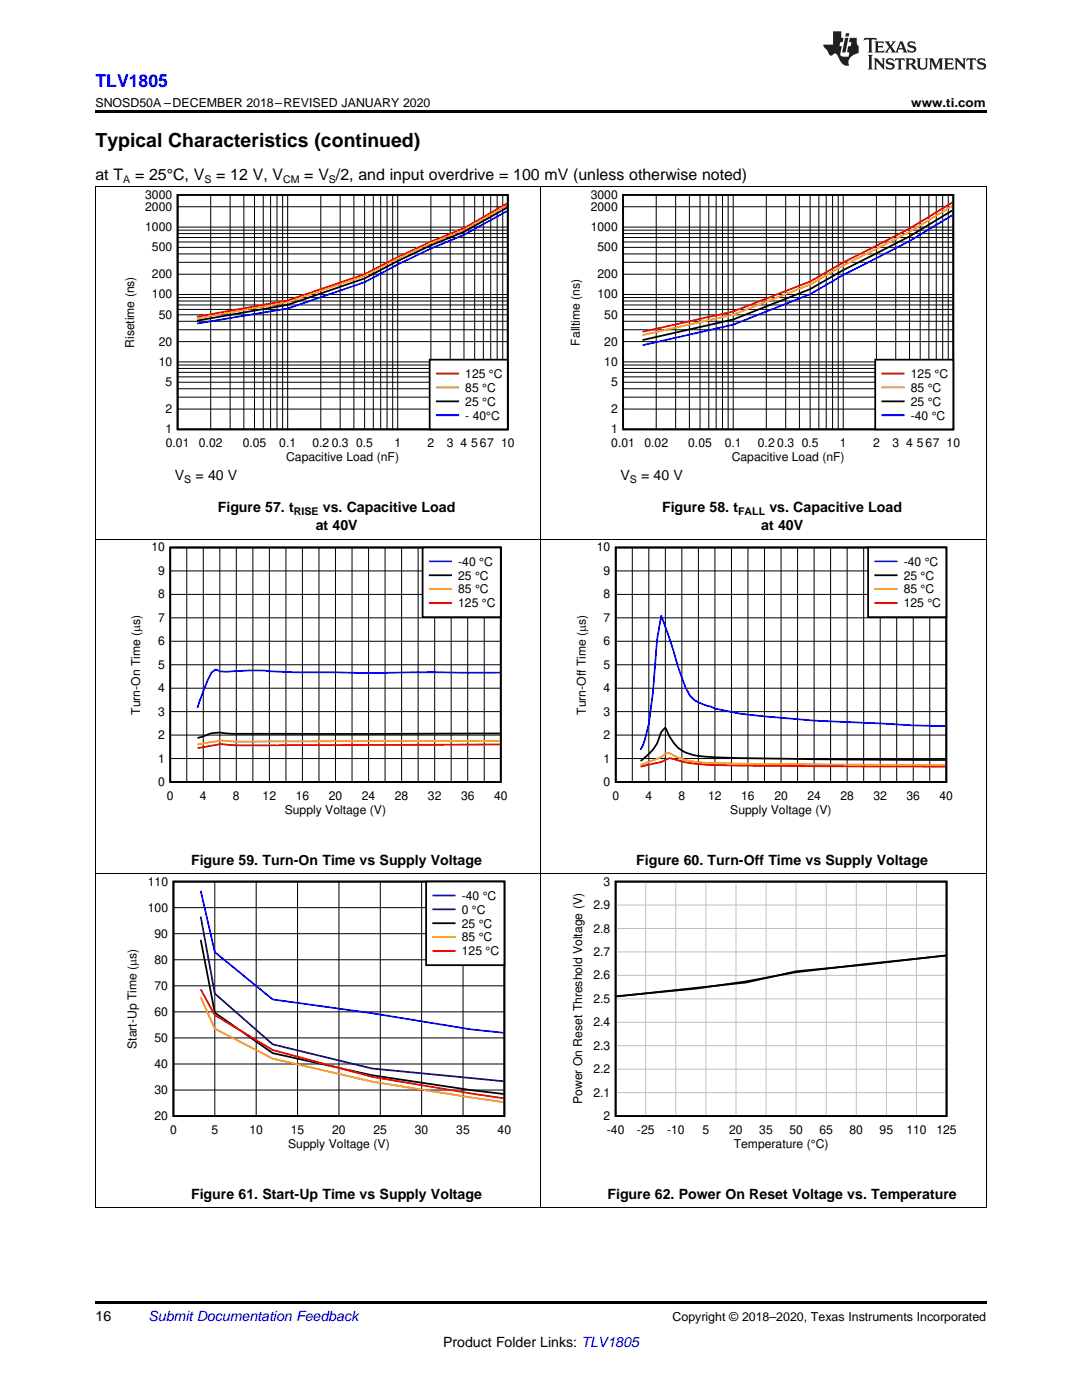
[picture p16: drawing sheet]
<svg xmlns="http://www.w3.org/2000/svg" width="216mm" height="279mm" viewBox="0 0 216 279" stroke-linecap="round" stroke-linejoin="round" font-family="sans-serif">
<defs><g id="words">
<text font-size="3.9" x="19" y="29.3">Typical Characteristics (continued)</text>
<text font-size="3.5" fill="#00f" x="19" y="17.3">TLV1805</text>
<g font-size="3.2">
<text x="19" y="36">at T</text>
<text x="27" y="36">= 25°C, V</text>
<text x="43.1" y="36">= 12 V, V</text>
<text x="60.7" y="36">= V /2, and input overdrive = 100 mV (unless otherwise noted)</text>
</g>
<g font-size="2.8">
<text x="34.9" y="95.8">V</text>
<text x="39" y="95.8">= 40 V</text>
<text x="123.8" y="95.8">V</text>
<text x="127.9" y="95.8">= 40 V</text>
<text x="43.5" y="102.2">Figure 57. t</text>
<text x="63" y="105.9">at 40V</text>
<text x="64.4" y="102.2">vs. Capacitive Load</text>
<text x="132.1" y="102.2">Figure 58. t</text>
<text x="151.9" y="105.9">at 40V</text>
<text x="153.5" y="102.2">vs. Capacitive Load</text>
<text x="38.1" y="172.5">Figure 59. Turn-On Time vs Supply Voltage</text>
<text x="127" y="172.5">Figure 60. Turn-Off Time vs Supply Voltage</text>
<text x="38.1" y="239.2">Figure 61. Start-Up Time vs Supply Voltage</text>
<text x="121.2" y="239.2">Figure 62. Power On Reset Voltage vs. Temperature</text>
<text x="19" y="263.6">16</text>
<text x="88.4" y="268.9">Product Folder Links: TLV1805</text>
</g>
<text font-size="2.8" fill="#0000c8" x="29.6" y="263.6">Submit Documentation Feedback</text>
<g font-size="2.5">
<text x="19" y="21.4">SNOSD50A –DECEMBER 2018–REVISED JANUARY 2020</text>
<text x="181.8" y="21.4">www.ti.com</text>
<text x="134.2" y="263.6">Copyright © 2018–2020, Texas Instruments Incorporated</text>
</g>
<g font-size="2.4">
<text x="29" y="39.7">3000</text>
<text x="117.9" y="39.7">3000</text>
<text x="29" y="46.1">1000</text>
<text x="29" y="42.1">2000</text>
<text x="117.9" y="46.1">1000</text>
<text x="117.9" y="42.1">2000</text>
<text x="30.3" y="50.2">500</text>
<text x="119.2" y="50.2">500</text>
<text x="30.3" y="59.6">100</text>
<text x="30.3" y="55.5">200</text>
<text x="119.2" y="59.6">100</text>
<text x="119.2" y="55.5">200</text>
<text x="31.7" y="63.6">50</text>
<text x="120.6" y="63.6">50</text>
<text x="26.8" y="69.4" transform="rotate(-90 26.8 69.4)">Risetime (ns)</text>
<text x="31.7" y="69">20</text>
<text x="115.7" y="69" transform="rotate(-90 115.7 69)">Falltime (ns)</text>
<text x="120.6" y="69">20</text>
<text x="31.7" y="73">10</text>
<text x="33" y="77.1">5</text>
<text x="92.8" y="75.4">125 °C</text>
<text x="120.6" y="73">10</text>
<text x="121.9" y="77.1">5</text>
<text x="181.7" y="75.4">125 °C</text>
<text x="33" y="82.4">2</text>
<text x="92.8" y="78.2">85 °C</text>
<text x="92.8" y="80.9">25 °C</text>
<text x="92.8" y="83.7">- 40°C</text>
<text x="121.9" y="82.4">2</text>
<text x="181.7" y="78.2">85 °C</text>
<text x="181.7" y="80.9">25 °C</text>
<text x="181.7" y="83.7">-40 °C</text>
<text x="33" y="86.5">1</text>
<text x="33.1" y="89.3">0.01</text>
<text x="39.7" y="89.3">0.02</text>
<text x="48.4" y="89.3">0.05</text>
<text x="55.7" y="89.3">0.1</text>
<text x="62.3" y="89.3">0.2</text>
<text x="66.2" y="89.3">0.3</text>
<text x="71.1" y="89.3">0.5</text>
<text x="78.7" y="89.3">1</text>
<text x="85.3" y="89.3">2</text>
<text x="89.2" y="89.3">3</text>
<text x="91.9" y="89.3">4</text>
<text x="94" y="89.3">567</text>
<text x="100" y="89.3">10</text>
<text x="121.9" y="86.5">1</text>
<text x="122" y="89.3">0.01</text>
<text x="128.6" y="89.3">0.02</text>
<text x="137.3" y="89.3">0.05</text>
<text x="144.6" y="89.3">0.1</text>
<text x="151.2" y="89.3">0.2</text>
<text x="155.1" y="89.3">0.3</text>
<text x="160" y="89.3">0.5</text>
<text x="167.6" y="89.3">1</text>
<text x="174.2" y="89.3">2</text>
<text x="178.1" y="89.3">3</text>
<text x="180.8" y="89.3">4</text>
<text x="182.9" y="89.3">567</text>
<text x="188.9" y="89.3">10</text>
<text x="57.1" y="92">Capacitive Load (nF)</text>
<text x="146" y="92">Capacitive Load (nF)</text>
<text x="30.2" y="110.1">10</text>
<text x="91.4" y="112.9">-40 °C</text>
<text x="119.1" y="110.1">10</text>
<text x="180.3" y="112.9">-40 °C</text>
<text x="31.6" y="119.4">8</text>
<text x="31.6" y="114.7">9</text>
<text x="91.4" y="115.7">25 °C</text>
<text x="91.4" y="118.4">85 °C</text>
<text x="120.5" y="119.4">8</text>
<text x="120.5" y="114.7">9</text>
<text x="180.3" y="115.7">25 °C</text>
<text x="180.3" y="118.4">85 °C</text>
<text x="31.6" y="124.1">7</text>
<text x="91.4" y="121.2">125 °C</text>
<text x="120.5" y="124.1">7</text>
<text x="180.3" y="121.2">125 °C</text>
<text x="31.6" y="128.8">6</text>
<text x="120.5" y="128.8">6</text>
<text x="31.6" y="133.5">5</text>
<text x="120.5" y="133.5">5</text>
<text x="28" y="142.7" transform="rotate(-90 28 142.7)">Turn-On Time (Ps)</text>
<text x="31.6" y="142.8">3</text>
<text x="31.6" y="138.1">4</text>
<text x="116.9" y="142.7" transform="rotate(-90 116.9 142.7)">Turn-Off Time (Ps)</text>
<text x="120.5" y="142.8">3</text>
<text x="120.5" y="138.1">4</text>
<text x="31.6" y="147.5">2</text>
<text x="120.5" y="147.5">2</text>
<text x="31.6" y="152.2">1</text>
<text x="120.5" y="152.2">1</text>
<text x="31.6" y="156.9">0</text>
<text x="33.3" y="159.6">0</text>
<text x="39.9" y="159.6">4</text>
<text x="46.5" y="159.6">8</text>
<text x="52.4" y="159.6">12</text>
<text x="59" y="159.6">16</text>
<text x="65.6" y="159.6">20</text>
<text x="72.2" y="159.6">24</text>
<text x="78.8" y="159.6">28</text>
<text x="85.4" y="159.6">32</text>
<text x="92" y="159.6">36</text>
<text x="98.6" y="159.6">40</text>
<text x="120.5" y="156.9">0</text>
<text x="122.2" y="159.6">0</text>
<text x="128.8" y="159.6">4</text>
<text x="135.4" y="159.6">8</text>
<text x="141.3" y="159.6">12</text>
<text x="147.9" y="159.6">16</text>
<text x="154.5" y="159.6">20</text>
<text x="161.1" y="159.6">24</text>
<text x="167.7" y="159.6">28</text>
<text x="174.3" y="159.6">32</text>
<text x="180.9" y="159.6">36</text>
<text x="187.5" y="159.6">40</text>
<text x="56.8" y="162.4">Supply Voltage (V)</text>
<text x="145.7" y="162.4">Supply Voltage (V)</text>
<text x="29.5" y="176.7">110</text>
<text x="92.1" y="179.6">-40 °C</text>
<text x="120.4" y="176.7">3</text>
<text x="29.5" y="181.9">100</text>
<text x="92.1" y="182.3">0 °C</text>
<text x="92.1" y="185.1">25 °C</text>
<text x="118.4" y="181.4">2.9</text>
<text x="30.8" y="187.1">90</text>
<text x="92.1" y="187.9">85 °C</text>
<text x="92.1" y="190.6">125 °C</text>
<text x="118.4" y="190.8">2.7</text>
<text x="118.4" y="186.1">2.8</text>
<text x="30.8" y="197.5">70</text>
<text x="30.8" y="192.3">80</text>
<text x="118.4" y="195.5">2.6</text>
<text x="30.8" y="202.7">60</text>
<text x="118.4" y="200.1">2.5</text>
<text x="27.3" y="209.3" transform="rotate(-90 27.3 209.3)">Start-Up Time (Ps)</text>
<text x="30.8" y="207.9">50</text>
<text x="118.4" y="209.5">2.3</text>
<text x="118.4" y="204.8">2.4</text>
<text x="30.8" y="213.1">40</text>
<text x="118.4" y="214.2">2.2</text>
<text x="30.8" y="218.3">30</text>
<text x="116.2" y="220.4" transform="rotate(-90 116.2 220.4)">Power On Reset Threshold Voltage (V)</text>
<text x="118.4" y="218.9">2.1</text>
<text x="30.8" y="223.5">20</text>
<text x="33.9" y="226.3">0</text>
<text x="42.2" y="226.3">5</text>
<text x="49.8" y="226.3">10</text>
<text x="58" y="226.3">15</text>
<text x="66.3" y="226.3">20</text>
<text x="74.5" y="226.3">25</text>
<text x="82.8" y="226.3">30</text>
<text x="91.1" y="226.3">35</text>
<text x="99.3" y="226.3">40</text>
<text x="120.4" y="223.5">2</text>
<text x="121.1" y="226.3">-40</text>
<text x="127.1" y="226.3">-25</text>
<text x="133.1" y="226.3">-10</text>
<text x="140.2" y="226.3">5</text>
<text x="145.5" y="226.3">20</text>
<text x="151.5" y="226.3">35</text>
<text x="157.5" y="226.3">50</text>
<text x="163.5" y="226.3">65</text>
<text x="169.5" y="226.3">80</text>
<text x="175.5" y="226.3">95</text>
<text x="180.9" y="226.3">110</text>
<text x="186.9" y="226.3">125</text>
<text x="57.5" y="229.1">Supply Voltage (V)</text>
<text x="146.4" y="229.1">Temperature (°C)</text>
</g>
<g font-size="2.1">
<text x="24.6" y="36.6">A</text>
<text x="40.8" y="36.6">S</text>
<text x="56.5" y="36.6">CM</text>
<text x="65.6" y="36.6">S</text>
<text x="36.8" y="96.4">S</text>
<text x="125.7" y="96.4">S</text>
<text x="58.6" y="102.7">RISE</text>
<text x="147.3" y="102.7">FALL</text>
</g>
</g></defs>
<path d="M19 240.9l.2 .1zM196.7 240.9l.1 .1zM19 259.7h177.8v.5h-177.8z" fill="#000"/>
<path d="M19.1 174.3v66.7M107.9 174.3v66.7M196.8 174.3v66.7M19 240.9h177.8" fill="none" stroke="#000" stroke-width=".2"/>
<path d="M24.9 175h77v54.7h-77z" fill-rule="evenodd" fill="#fff"/>
<path d="M34.6 175.9h66v46.8h-66zM40.1 187.6l2.8 14.5 11.5 8.1 19.8 4.4 19.8 3 6.5 .7" fill="none" stroke="#000" stroke-width=".35"/>
<g fill="none" stroke="#000" stroke-width=".2">
<path d="M42.9 175.9v46.8M51.1 175.9v46.8M59.4 175.9v46.8M67.6 175.9v46.8M75.9 175.9v46.8M84.1 175.9v46.8M92.4 175.9v46.8M34.6 196.7h66.1M34.6 191.5h66.1M34.6 186.3h66.1M34.6 181.1h66.1M34.6 217.5h66.1"/>
<path d="M34.6 212.3h66.1M34.6 207.1h66.1M34.6 201.9h66.1"/>
</g>
<path d="M40.1 177.8l2.8 12.2 11.5 9.5 19.8 2.7 19.8 3.2 6.5 .7" fill="none" stroke="#00f" stroke-width=".35"/>
<path d="M40.1 182.9l2.8 15.4 11.5 10.1 19.8 4.8 26.3 2.6" fill="none" stroke="#000080" stroke-width=".35"/>
<path d="M40.1 199.1l2.8 6.2 11.5 6 19.8 4.6 26.3 4" fill="none" stroke="#f60" stroke-width=".35"/>
<path d="M40.1 197.5l2.8 5.1 11.5 7 19.8 5.3 26.3 4.3" fill="none" stroke="#f00" stroke-width=".35"/>
<path d="M85 175.9h15.6v16.7h-15.6z" fill-rule="evenodd" fill="#fff"/>
<path d="M85 175.9h15.6v16.7h-15.6zM86.4 184.2h4.3" fill="none" stroke="#000" stroke-width=".35"/>
<path d="M86.4 178.7h4.3" fill="none" stroke="#00f" stroke-width=".35"/>
<path d="M86.4 181.5h4.3" fill="none" stroke="#000080" stroke-width=".35"/>
<path d="M86.4 187h4.3" fill="none" stroke="#f60" stroke-width=".35"/>
<path d="M86.4 189.8h4.3" fill="none" stroke="#f00" stroke-width=".35"/>
<path d="M113.8 175h77.1v54.7h-77.1z" fill-rule="evenodd" fill="#fff"/>
<path d="M122.8 175.9h66.1v46.8h-66.1zM188.7 190.7l-15.8 1.8-14 1.3-10 2.3-25.9 2.8M188.7 190.7l-29.8 3.3-10 1.9-10 1.4-15.9 1.5" fill="none" stroke="#000" stroke-width=".35"/>
<g fill="none" stroke="#c0c0c0" stroke-width=".2">
<path d="M128.8 175.9v46.8M134.8 175.9v46.8M140.9 175.9v46.8M146.9 175.9v46.8M152.9 175.9v46.8M158.9 175.9v46.8M164.9 175.9v46.8M170.9 175.9v46.8M176.9 175.9v46.8M182.9 175.9v46.8M122.8 199.3h66.1M122.8 194.7h66.1"/>
<path d="M122.8 190h66.1M122.8 185.3h66.1M122.8 180.6h66.1M122.8 218.1h66.1M122.8 213.4h66.1M122.8 208.7h66.1M122.8 204h66.1"/>
</g>
<path d="M19.1 107.6v66.7M107.9 107.6v66.7M196.8 107.6v66.7M19 174.3h177.8" fill="none" stroke="#000" stroke-width=".2"/>
<path d="M25.6 108.3h75.6v54.7h-75.6z" fill-rule="evenodd" fill="#fff"/>
<path d="M34 109.3h65.9v46.8h-65.9zM99.8 146.4h-54.3a7.4 7.4 0 0 0-4.9 .6l-1.2 .3" fill="none" stroke="#000" stroke-width=".35"/>
<g fill="none" stroke="#000" stroke-width=".2">
<path d="M34 118.6h65.9M34 113.9h65.9M37.3 109.3v46.8M40.6 109.3v46.8M43.9 109.3v46.8M47.2 109.3v46.8M50.5 109.3v46.8M53.8 109.3v46.8M57.1 109.3v46.8M60.3 109.3v46.8M63.6 109.3v46.8M66.9 109.3v46.8"/>
<path d="M70.2 109.3v46.8M73.5 109.3v46.8M76.8 109.3v46.8M80.1 109.3v46.8M83.4 109.3v46.8M86.7 109.3v46.8M90 109.3v46.8M93.3 109.3v46.8M96.6 109.3v46.8M34 137.3h65.9M34 132.7h65.9M34 128h65.9"/>
<path d="M34 123.3h65.9M34 151.4h65.9M34 146.7h65.9M34 142h65.9"/>
</g>
<path d="M99.8 134.2h-16.4a293.5 293.5 0 0 1-19.8 0 78.9 78.9 0 0 1-11.5-.4l-5.8 .2a5.8 5.8 0 0 1-3.3-.4l-.8 .6-.8 1.7-2 5.4" fill="none" stroke="#00f" stroke-width=".35"/>
<path d="M99.8 147.8l-52.6 .2-3.3-.2-4.5 .7" fill="none" stroke="#f90" stroke-width=".35"/>
<path d="M99.8 148.6l-51.8 .2-4.1-.3-4.5 .7" fill="none" stroke="#f00" stroke-width=".35"/>
<path d="M84.3 109.3h15.6v13.9h-15.6z" fill-rule="evenodd" fill="#fff"/>
<path d="M84.3 109.3h15.6v13.9h-15.6zM85.8 114.8h4.2" fill="none" stroke="#000" stroke-width=".35"/>
<path d="M85.8 112h4.2" fill="none" stroke="#00f" stroke-width=".35"/>
<path d="M85.8 117.6h4.2" fill="none" stroke="#f90" stroke-width=".35"/>
<path d="M85.8 120.3h4.2" fill="none" stroke="#f00" stroke-width=".35"/>
<path d="M114.5 108.3h75.6v54.7h-75.6z" fill-rule="evenodd" fill="#fff"/>
<path d="M122.9 109.3h65.9v46.8h-65.9zM188.7 151.7l-26.3-.2-19.7-.4a14.5 14.5 0 0 1-6.6-1.3 9 9 0 0 1-3.3-4.6l-.9 .9a10.1 10.1 0 0 1-4.1 5.8" fill="none" stroke="#000" stroke-width=".35"/>
<g fill="none" stroke="#000" stroke-width=".2">
<path d="M122.9 118.6h65.9M122.9 113.9h65.9M126.2 109.3v46.8M129.5 109.3v46.8M132.8 109.3v46.8M136.1 109.3v46.8M139.4 109.3v46.8M142.7 109.3v46.8M146 109.3v46.8M149.2 109.3v46.8M152.5 109.3v46.8M155.8 109.3v46.8"/>
<path d="M159.1 109.3v46.8M162.4 109.3v46.8M165.7 109.3v46.8M169 109.3v46.8M172.3 109.3v46.8M175.6 109.3v46.8M178.9 109.3v46.8M182.2 109.3v46.8M185.5 109.3v46.8M122.9 137.3h65.9M122.9 132.7h65.9M122.9 128h65.9"/>
<path d="M122.9 123.3h65.9M122.9 151.4h65.9M122.9 146.7h65.9M122.9 142h65.9"/>
</g>
<path d="M188.7 144.9l-6.5-.1-9.9-.6a241.9 241.9 0 0 1-24.7-1.8l-4.9-1-.9-.4-.8-.2a6.1 6.1 0 0 1-4.1-3.4l-1.7-4.5-1.6-5.5-1.7-4.5-.8 4.8-.8 10.5-.8 6.3-.9 3.2-.8 1.9" fill="none" stroke="#00f" stroke-width=".35"/>
<path d="M188.7 152.6h-19.7a560.3 560.3 0 0 1-29.6-.5l-3.3-.6-2.5-1.2-.8 .1-.9 .7-4.1 1.6" fill="none" stroke="#f90" stroke-width=".35"/>
<path d="M188.7 153l-19.7-.1a571.6 571.6 0 0 1-28.8-.4 24.3 24.3 0 0 1-6.6-1.2 17.9 17.9 0 0 1-5 1.5l-.8 .2" fill="none" stroke="#f00" stroke-width=".35"/>
<path d="M173.2 109.3h15.6v13.9h-15.6z" fill-rule="evenodd" fill="#fff"/>
<path d="M173.2 109.3h15.6v13.9h-15.6zM174.7 114.8h4.2" fill="none" stroke="#000" stroke-width=".35"/>
<path d="M174.7 112h4.2" fill="none" stroke="#00f" stroke-width=".35"/>
<path d="M174.7 117.6h4.2" fill="none" stroke="#f90" stroke-width=".35"/>
<path d="M174.7 120.3h4.2" fill="none" stroke="#f00" stroke-width=".35"/>
<path d="M19.1 37.2v70.4M107.9 37.2v70.4M196.8 37.2v70.4M19 107.6h177.8" fill="none" stroke="#000" stroke-width=".2"/>
<path d="M24.4 37.9h78.2v54.7h-78.2z" fill-rule="evenodd" fill="#fff"/>
<path d="M35.4 38.9h65.9v46.8h-65.9zM101.1 41.5l-8.5 4.8-6.6 2.7-6.6 3.1-6.6 3.5-15.4 5.2-18.1 3.2" fill="none" stroke="#000" stroke-width=".35"/>
<g fill="none" stroke="#000" stroke-width=".2">
<path d="M42 38.9v46.8M45.9 38.9v46.8M48.7 38.9v46.8M50.8 38.9v46.8M52.5 38.9v46.8M54 38.9v46.8M55.3 38.9v46.8M56.4 38.9v46.8M57.4 38.9v46.8M64 38.9v46.8M67.9 38.9v46.8M70.6 38.9v46.8"/>
<path d="M72.8 38.9v46.8M74.5 38.9v46.8M76 38.9v46.8M77.2 38.9v46.8M78.4 38.9v46.8M79.4 38.9v46.8M86 38.9v46.8M89.8 38.9v46.8M92.6 38.9v46.8M94.7 38.9v46.8M96.4 38.9v46.8M97.9 38.9v46.8"/>
<path d="M99.2 38.9v46.8M100.3 38.9v46.8M35.4 59.4h65.9M35.4 58.8h65.9M35.4 54.7h65.9M35.4 52.4h65.9M35.4 50.7h65.9M35.4 49.4h65.9M35.4 48.3h65.9M35.4 47.4h65.9M35.4 46.6h65.9M35.4 45.9h65.9"/>
<path d="M35.4 45.3h65.9M35.4 41.3h65.9M35.4 79.3h65.9M35.4 77.6h65.9M35.4 76.3h65.9M35.4 75.2h65.9M35.4 74.3h65.9M35.4 73.5h65.9M35.4 72.8h65.9M35.4 72.2h65.9M35.4 68.2h65.9M35.4 65.8h65.9"/>
<path d="M35.4 64.1h65.9M35.4 62.8h65.9M35.4 61.8h65.9M35.4 60.9h65.9M35.4 60.1h65.9M35.4 81.6h65.9"/>
</g>
<path d="M101.1 40.6l-8.5 4.9-6.6 2.8-6.6 3-6.6 3.4-15.4 5.3-18.1 3.2" fill="none" stroke="#f00" stroke-width=".35"/>
<path d="M101.1 40.9l-8.5 4.9-6.6 2.7-6.6 3.1-6.6 3.4-15.4 5.3-18.1 3.2" fill="none" stroke="#f60" stroke-width=".35"/>
<path d="M101.1 42.1l-8.5 4.8-6.6 2.7-6.6 3.2-6.6 3.5-15.4 5.3-18.1 3" fill="none" stroke="#00f" stroke-width=".35"/>
<path d="M85.7 71.8h15.6v13.9h-15.6z" fill-rule="evenodd" fill="#fff"/>
<path d="M85.7 71.8h15.6v13.9h-15.6zM87.2 80.1h4.2" fill="none" stroke="#000" stroke-width=".35"/>
<path d="M87.2 74.6h4.2" fill="none" stroke="#f00" stroke-width=".35"/>
<path d="M87.2 77.3h4.2" fill="none" stroke="#f60" stroke-width=".35"/>
<path d="M87.2 82.9h4.2" fill="none" stroke="#00f" stroke-width=".35"/>
<path d="M113.3 37.9h78.2v54.7h-78.2z" fill-rule="evenodd" fill="#fff"/>
<path d="M124.3 38.9h65.9v46.8h-65.9zM190 42l-8.5 5.2-13.2 6.7-6.6 3.8-15.4 6.1-18.1 4.1" fill="none" stroke="#000" stroke-width=".35"/>
<g fill="none" stroke="#000" stroke-width=".2">
<path d="M130.9 38.9v46.8M134.8 38.9v46.8M137.6 38.9v46.8M139.7 38.9v46.8M141.4 38.9v46.8M142.9 38.9v46.8M144.2 38.9v46.8M145.3 38.9v46.8M146.3 38.9v46.8M152.9 38.9v46.8M156.8 38.9v46.8M159.5 38.9v46.8"/>
<path d="M161.7 38.9v46.8M163.4 38.9v46.8M164.9 38.9v46.8M166.1 38.9v46.8M167.3 38.9v46.8M168.3 38.9v46.8M174.9 38.9v46.8M178.7 38.9v46.8M181.5 38.9v46.8M183.6 38.9v46.8M185.3 38.9v46.8M186.8 38.9v46.8"/>
<path d="M188.1 38.9v46.8M189.2 38.9v46.8M124.3 59.4h65.9M124.3 58.8h65.9M124.3 54.7h65.9M124.3 52.4h65.9M124.3 50.7h65.9M124.3 49.4h65.9M124.3 48.3h65.9M124.3 47.4h65.9M124.3 46.6h65.9M124.3 45.9h65.9"/>
<path d="M124.3 45.3h65.9M124.3 41.3h65.9M124.3 79.3h65.9M124.3 77.6h65.9M124.3 76.3h65.9M124.3 75.2h65.9M124.3 74.3h65.9M124.3 73.5h65.9M124.3 72.8h65.9M124.3 72.2h65.9M124.3 68.2h65.9M124.3 65.8h65.9"/>
<path d="M124.3 64.1h65.9M124.3 62.8h65.9M124.3 61.8h65.9M124.3 60.9h65.9M124.3 60.1h65.9M124.3 81.6h65.9"/>
</g>
<path d="M190 40.4l-8.5 5.2-13.2 6.8-6.6 3.8-15.4 6-18.1 4" fill="none" stroke="#f00" stroke-width=".35"/>
<path d="M190 41.1l-8.5 5.2-13.2 6.7-6.6 3.8-15.4 6-18.1 4.1" fill="none" stroke="#f90" stroke-width=".35"/>
<path d="M190 42.9l-8.5 5.2-13.2 6.8-6.6 3.8-15.4 6.1-18.1 4.1" fill="none" stroke="#00f" stroke-width=".35"/>
<path d="M174.6 71.8h15.6v13.9h-15.6z" fill-rule="evenodd" fill="#fff"/>
<path d="M174.6 71.8h15.6v13.9h-15.6zM176.1 80.1h4.2" fill="none" stroke="#000" stroke-width=".35"/>
<path d="M176.1 74.6h4.2" fill="none" stroke="#f00" stroke-width=".35"/>
<path d="M176.1 77.3h4.2" fill="none" stroke="#f90" stroke-width=".35"/>
<path d="M176.1 82.9h4.2" fill="none" stroke="#00f" stroke-width=".35"/>
<path d="M19 37.2h177.8" fill="none" stroke="#000" stroke-width=".2"/>
<path d="M19 22h177.8v.5h-177.8z" fill="#000"/>
<g fill="#231f20">
<path d="M172.5 7.6l-.1 .5 .4-.2h.6v.1v2.1l-.2 .4h.9l-.2-.4v-2.1l.1-.1h.5l.5 .2-.2-.5zM174.5 8.3l.2 .3v1.5l-.2 .4h1.8l.2-.6a1.04 1.04 0 0 1-1.3 .2v-.7h.6l.3 .2v-.6l-.3 .2h-.6v-.6l.8-.1 .4 .3-.2-.5zM176.5 8.3l.9 1.1-.9 1.1h.8l-.2-.2 .4-.7 .5 .7-.2 .2h1.5l-.2-.2 .2-.4h.9l.1 .4-.2 .2h1l-.3-.3-.7-1.9h-.5l-.9 2-.8-1 .9-1h-.8l.1 .3-.4 .5-.3-.6 .1-.2zM179.7 8.6l.4 1h-.7zM181.3 8.4a.63 .63 0 0 0-.2 .7 .63 .63 0 0 0 .6 .4l.6 .2 .1 .2a.75 .75 0 0 1-.7 .4 .75 .75 0 0 1-.6-.5l.1 .7 .1-.1a1.11 1.11 0 0 0 1.5-.6 1.13 1.13 0 0 0-1.2-.8l-.1-.4a1.04 1.04 0 0 1 1.2 .2l-.2-.5-.2 .1-.4-.2zM173.2 10.9l.2 .4v2.2l-.2 .4h1l-.3-.4v-2.2l.3-.4zM174.3 11.6l.3 .4v1.5l-.3 .4h.8l-.2-.4v-1.3l1.5 1.7v-1.9l.2-.4h-.7l.2 .4v.9l-1.1-1.3zM177 11.8a.62 .62 0 0 0-.2 .7 .62 .62 0 0 0 .6 .4l.6 .1 .1 .3a.76 .76 0 0 1-.7 .3 .76 .76 0 0 1-.7-.4l.2 .7 .1-.1a1.11 1.11 0 0 0 1.5-.6 1.13 1.13 0 0 0-1.2-.8l-.1-.4a1.04 1.04 0 0 1 1.2 .2l-.2-.6-.2 .1-.5-.1zM178.7 11.6l-.2 .6a.61 .61 0 0 1 .8-.3v1.6l-.2 .4h.9l-.2-.4v-1.6a.63 .63 0 0 1 .7 .3l-.1-.6zM180.6 11.6l.3 .4v1.5l-.3 .4h1l-.2-.2-.1-.8 .6 .2a.76 .76 0 0 0 1.2 .7l-1-1a.58 .58 0 0 0 .6-.5 .58 .58 0 0 0-.5-.6zM181.4 11.9h.1a.45 .45 0 0 1 .5 .1 .45 .45 0 0 1 .1 .5l-.8 .2zM182.9 11.6l.2 .2a2.17 2.17 0 0 0 .3 1.9 .99 .99 0 0 0 1.6-.6v-1.1l.2-.4h-.7l.2 .2a1.92 1.92 0 0 1-.2 1.8 .6 .6 0 0 1-.9-.5v-1.1l.2-.4zM185.4 11.6l.2 .4v1.5l-.2 .4h.7l-.2-.4v-1.4l.8 1.8 .8-1.8v1.4l-.2 .4h.9l-.2-.4v-1.5l.2-.4h-.8l-.6 1.5-.6-1.5zM188.4 11.6l.2 .4v1.5l-.2 .4h1.8l.1-.6a1.04 1.04 0 0 1-1.2 .1v-.6h.5l.4 .2v-.6l-.4 .2h-.5v-.7h.8l.3 .3-.1-.6zM190.5 11.6l.2 .4v1.5l-.2 .4h.7l-.2-.4v-1.3l1.5 1.7v-1.9l.2-.4h-.7l.2 .4v.9l-1.1-1.3zM192.9 11.6l-.1 .6a.61 .61 0 0 1 .7-.3l.1 1.6-.3 .4h1l-.3-.4 .1-1.6a.63 .63 0 0 1 .7 .3l-.1-.6zM195.2 11.8a.62 .62 0 0 0-.2 .7 .62 .62 0 0 0 .6 .4l.6 .1 .1 .3a.76 .76 0 0 1-.7 .3 .76 .76 0 0 1-.6-.4l.1 .7 .1-.1a1.11 1.11 0 0 0 1.6-.6 1.13 1.13 0 0 0-1.3-.8l-.1-.4a1.04 1.04 0 0 1 1.2 .2l-.1-.6-.2 .1-.5-.1z"/>
<path d="M166.2 6.3v2.6h-1.9v.4l.8 .9a.91 .91 0 0 0 1 .8 .56 .56 0 0 1 .5-.3 .56 .56 0 0 1 .5 .3l.4 .8a1.53 1.53 0 0 0 1.9 1.2 1.54 1.54 0 0 1 1-2.1l.9-.3v-1.4a1.52 1.52 0 0 1-.4-1.6h-1.3l-.2 .8h.5l-.2 .8h-.5l-.1 1v.2l.4 .1-.2 .8a1.93 1.93 0 0 1-1.6-.3l.3-1.8h-.5l.2-.8h.4l.2-.8h-.4v-1.3zM168.6 7.6l-.6 2.9h.7l.6-2.9zM168.8 6.6l-.1 .7h.6l.2-.7z"/>
</g>
<use href="#words"/>
</svg>
